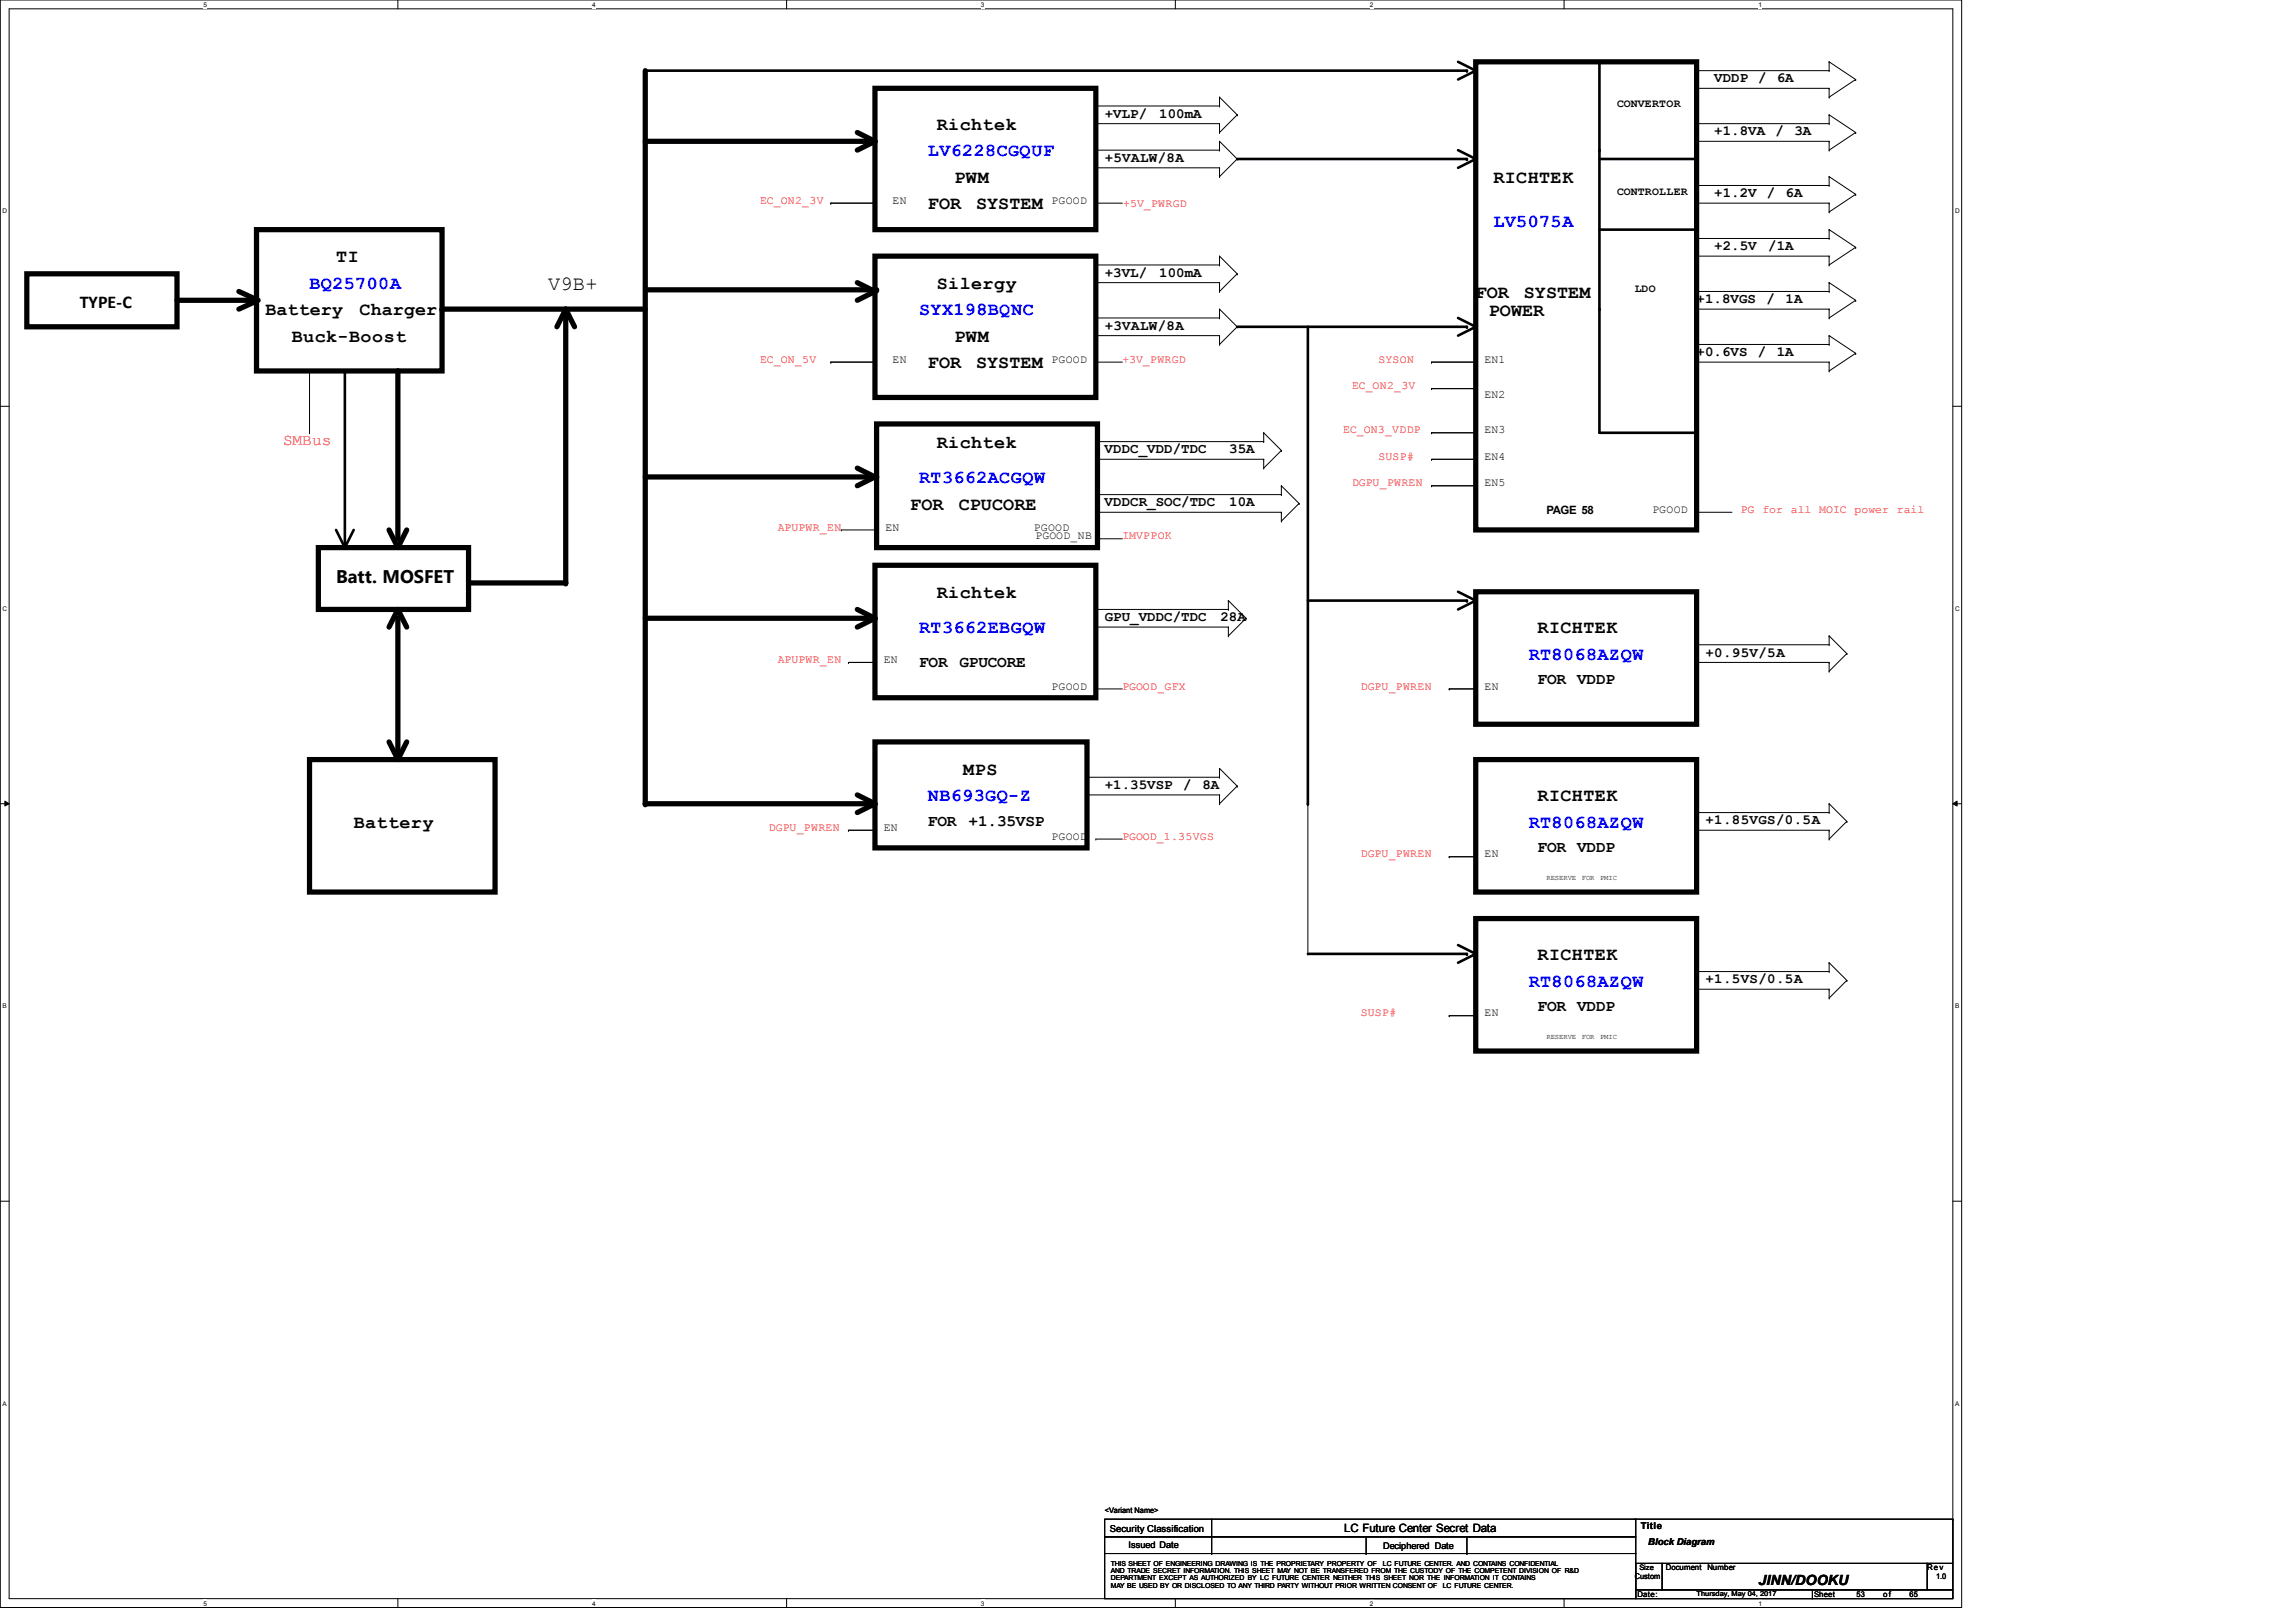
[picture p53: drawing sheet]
<svg xmlns="http://www.w3.org/2000/svg" width="297mm" height="210mm" viewBox="0 0 297 210" stroke-linecap="round" stroke-linejoin="round" font-family="sans-serif">
<defs><g id="words">
<text font-size="2.6" x="70.9" y="37.5">V9B+</text>
<g font-size="2.4">
<text x="121.2" y="16.8">Richtek</text>
<text x="123.5" y="23.7">PWM</text>
<text x="193.2" y="23.7">RICHTEK</text>
<text x="120.1" y="27.1">FOR</text>
<text x="126.3" y="27.1">SYSTEM</text>
<text x="43.5" y="34">TI</text>
<text x="34.3" y="40.8">Battery</text>
<text x="46.5" y="40.8">Charger</text>
<text x="121.2" y="37.4">Silergy</text>
<text x="190.9" y="38.5">FOR</text>
<text x="192.6" y="40.9">POWER</text>
<text x="197.1" y="38.5">SYSTEM</text>
<text x="37.8" y="44.2">Buck-Boost</text>
<text x="120.1" y="47.7">FOR</text>
<text x="123.5" y="44.2">PWM</text>
<text x="126.3" y="47.7">SYSTEM</text>
<text x="121.2" y="58">Richtek</text>
<text x="117.8" y="66">FOR</text>
<text x="124" y="66">CPUCORE</text>
<text x="43.5" y="75.4">Batt. MOSFET</text>
<text x="121.2" y="77.4">Richtek</text>
<text x="198.9" y="82">RICHTEK</text>
<text x="124.6" y="100.2">MPS</text>
<text x="45.8" y="107.1">Battery</text>
<text x="198.9" y="103.7">RICHTEK</text>
<text x="198.9" y="124.2">RICHTEK</text>
</g>
<g font-size="2.4" fill="#00f">
<text x="120.1" y="20.2">LV6228CGQUF</text>
<text x="193.2" y="29.4">LV5075A</text>
<text x="40" y="37.4">BQ25700A</text>
<text x="118.9" y="40.8">SYX198BQNC</text>
<text x="118.9" y="62.5">RT3662ACGQW</text>
<text x="118.9" y="82">RT3662EBGQW</text>
<text x="197.8" y="85.4">RT8068AZQW</text>
<text x="120.1" y="103.7">NB693GQ-Z</text>
<text x="197.8" y="107.1">RT8068AZQW</text>
<text x="197.8" y="127.7">RT8068AZQW</text>
</g>
<text font-size="2.3" x="10.3" y="39.9">TYPE-C</text>
<text font-size="2.1" fill="#f00" x="36.6" y="57.6">SMBus</text>
<g font-size="2.1">
<text x="118.9" y="86.3">FOR</text>
<text x="124.1" y="86.3">GPUCORE</text>
<text x="198.9" y="88.6">FOR VDDP</text>
<text x="120.1" y="106.8">FOR</text>
<text x="125.3" y="106.8">+1.35VSP</text>
<text x="198.9" y="110.3">FOR VDDP</text>
<text x="198.9" y="130.9">FOR VDDP</text>
</g>
<g font-size="1.8">
<text x="221.8" y="10.7">VDDP</text>
<text x="227.5" y="10.7">/</text>
<text x="229.9" y="10.7">6A</text>
<text x="142.9" y="15.2">+VLP/</text>
<text x="150" y="15.2">100mA</text>
<text x="221.8" y="17.5">+1.8VA /</text>
<text x="232.2" y="17.5">3A</text>
<text x="142.9" y="21">+5VALW/8A</text>
<text x="221.8" y="25.5">+1.2V /</text>
<text x="231" y="25.5">6A</text>
<text x="142.9" y="35.8">+3VL/</text>
<text x="150" y="35.8">100mA</text>
<text x="221.8" y="32.4">+2.5V</text>
<text x="228.8" y="32.4">/1A</text>
<text x="219.5" y="39.2">+1.8VGS</text>
<text x="228.6" y="39.2">/</text>
<text x="231" y="39.2">1A</text>
<text x="142.9" y="42.7">+3VALW/8A</text>
<text x="219.5" y="46.1">+0.6VS</text>
<text x="227.4" y="46.1">/</text>
<text x="229.9" y="46.1">1A</text>
<text x="142.9" y="58.7">VDDC_VDD/TDC</text>
<text x="159" y="58.7">35A</text>
<text x="142.9" y="65.5">VDDCR_SOC/TDC</text>
<text x="159" y="65.5">10A</text>
<text x="142.9" y="80.4">GPU_VDDC/TDC</text>
<text x="157.9" y="80.4">28A</text>
<text x="220.6" y="85">+0.95V/5A</text>
<text x="142.9" y="102.1">+1.35VSP</text>
<text x="153.1" y="102.1">/</text>
<text x="155.6" y="102.1">8A</text>
<text x="220.6" y="106.7">+1.85VGS/0.5A</text>
<text x="220.6" y="127.3">+1.5VS/0.5A</text>
<text x="227.5" y="205.1">JINN/DOOKU</text>
</g>
<g font-size="1.5">
<text x="209.2" y="13.8">CONVERTOR</text>
<text x="115.5" y="26.4">EN</text>
<text x="136.1" y="26.4">PGOOD</text>
<text x="209.2" y="25.2">CONTROLLER</text>
<text x="211.5" y="37.8">LDO</text>
<text x="115.5" y="46.9">EN</text>
<text x="136.1" y="46.9">PGOOD</text>
<text x="192.1" y="46.9">EN1</text>
<text x="192.1" y="51.5">EN2</text>
<text x="192.1" y="56.1">EN3</text>
<text x="192.1" y="59.5">EN4</text>
<text x="192.1" y="62.9">EN5</text>
<text x="114.6" y="68.7">EN</text>
<text x="133.8" y="68.7">PGOOD</text>
<text x="134" y="69.8">PGOOD_NB</text>
<text x="200.1" y="66.5">PAGE 58</text>
<text x="213.8" y="66.4">PGOOD</text>
<text x="114.3" y="85.8">EN</text>
<text x="136.1" y="89.2">PGOOD</text>
<text x="192.1" y="89.2">EN</text>
<text x="114.3" y="107.5">EN</text>
<text x="136.1" y="108.7">PGOOD</text>
<text x="192.1" y="111">EN</text>
<text x="192.1" y="131.5">EN</text>
<text x="173.9" y="198.3">LC Future Center Secret Data</text>
</g>
<g font-size="1.5" fill="#f00">
<text x="98.3" y="26.4">EC_ON2_3V</text>
<text x="145.3" y="26.8">+5V_PWRGD</text>
<text x="98.3" y="46.9">EC_ON_5V</text>
<text x="145.2" y="46.9">+3V_PWRGD</text>
<text x="178.3" y="46.9">SYSON</text>
<text x="174.9" y="50.4">EC_ON2_3V</text>
<text x="173.8" y="56.1">EC_ON3_VDDP</text>
<text x="178.3" y="59.5">SUSP#</text>
<text x="174.9" y="62.9">DGPU_PWREN</text>
<text x="100.6" y="68.7">APUPWR_EN</text>
<text x="145.2" y="69.8">IMVPPOK</text>
<text x="225.2" y="66.4">PG for all MOIC power rail</text>
<text x="100.6" y="85.8">APUPWR_EN</text>
<text x="145.2" y="89.2">PGOOD_GFX</text>
<text x="176.1" y="89.2">DGPU_PWREN</text>
<text x="99.5" y="107.5">DGPU_PWREN</text>
<text x="145.2" y="108.7">PGOOD_1.35VGS</text>
<text x="176.1" y="111">DGPU_PWREN</text>
<text x="176.1" y="131.5">SUSP#</text>
</g>
<g font-size="1.2">
<text x="212.3" y="197.9">Title</text>
<text x="143.6" y="198.2">Security Classification</text>
<text x="146" y="200.3">Issued Date</text>
<text x="178.9" y="200.4">Deciphered Date</text>
<text x="213.2" y="199.9">Block Diagram</text>
</g>
<g font-size="1">
<text x="142.9" y="195.8">&lt;Variant Name&gt;</text>
<text x="212.1" y="203.2">Size</text>
<text x="215.5" y="203.2">Document</text>
<text x="220.9" y="203.2">Number</text>
<text x="249.3" y="203.2">Rev</text>
<text x="211.5" y="204.3">Custom</text>
<text x="211.8" y="206.6">Date:</text>
<text x="234.7" y="206.6">Sheet</text>
<text x="240.2" y="206.6">53</text>
<text x="243.6" y="206.6">of</text>
<text x="247.1" y="206.6">65</text>
<text x="250.5" y="204.3">1.0</text>
</g>
<g font-size=".9">
<text x="200.1" y="113.9">RESERVE</text>
<text x="204.6" y="113.9">FOR</text>
<text x="207" y="113.9">PMIC</text>
<text x="200.1" y="134.5">RESERVE</text>
<text x="204.6" y="134.5">FOR</text>
<text x="207" y="134.5">PMIC</text>
<text x="143.7" y="203.6">AND TRADE SECRET INFORMATION. THIS SHEET MAY NOT BE TRANSFERED FROM THE CUSTODY OF THE COMPETENT DIVISION OF R&amp;D</text>
<text x="143.7" y="202.6">THIS SHEET OF ENGINEERING DRAWING IS THE PROPRIETARY PROPERTY OF</text>
<text x="178.9" y="202.6">LC FUTURE CENTER. AND CONTAINS CONFIDENTIAL</text>
<text x="143.7" y="204.5">DEPARTMENT EXCEPT AS AUTHORIZED BY LC FUTURE CENTER NEITHER THIS SHEET NOR THE INFORMATION IT CONTAINS</text>
<text x="143.7" y="205.4">MAY BE USED BY OR DISCLOSED TO ANY THIRD PARTY WITHOUT PRIOR WRITTEN CONSENT OF</text>
<text x="186.6" y="205.4">LC FUTURE CENTER.</text>
<text x="219.5" y="206.5">Thursday, May 04, 2017</text>
</g>
<g font-size=".8">
<text x="26.3" y=".9">5</text>
<text x="76.6" y=".9">4</text>
<text x="126.9" y=".9">3</text>
<text x="177.2" y=".9">2</text>
<text x="227.5" y=".9">1</text>
<text x=".3" y="27.6">D</text>
<text x="252.9" y="27.6">D</text>
<text x=".3" y="79">C</text>
<text x="252.9" y="79">C</text>
<text x=".3" y="130.5">B</text>
<text x="252.9" y="130.5">B</text>
<text x=".3" y="181.9">A</text>
<text x="252.9" y="181.9">A</text>
<text x="26.3" y="207.8">5</text>
<text x="76.6" y="207.8">4</text>
<text x="126.9" y="207.8">3</text>
<text x="177.2" y="207.8">2</text>
<text x="227.5" y="207.8">1</text>
</g>
</g></defs>
<path d="M0 0h253.8v208h-253.8zM1.2 1.1h251.4v205.8h-251.4z" fill="none" stroke="#000" stroke-width=".13"/>
<g fill="#fff">
<path d="M26.3 .1h.5v1h-.5z"/>
<path d="M26.3 207h.5v.9h-.5z"/>
</g>
<path d="M51.5 0v1.1M51.5 206.9v1.1" fill="none" stroke="#000" stroke-width=".13"/>
<g fill="#fff">
<path d="M76.6 .1h.5v1h-.5z"/>
<path d="M76.6 207h.5v.9h-.5z"/>
</g>
<path d="M101.8 0v1.1M101.8 206.9v1.1" fill="none" stroke="#000" stroke-width=".13"/>
<g fill="#fff">
<path d="M126.9 .1h.5v1h-.5z"/>
<path d="M126.9 207h.5v.9h-.5z"/>
</g>
<path d="M152.1 0v1.1M152.1 206.9v1.1" fill="none" stroke="#000" stroke-width=".13"/>
<g fill="#fff">
<path d="M177.2 .1h.5v1h-.5z"/>
<path d="M177.2 207h.5v.9h-.5z"/>
</g>
<path d="M202.3 0v1.1M202.3 206.9v1.1" fill="none" stroke="#000" stroke-width=".13"/>
<g fill="#fff">
<path d="M227.5 .1h.5v1h-.5z"/>
<path d="M227.5 207h.5v.9h-.5z"/>
<path d="M.3 26.8h.6v1h-.6z"/>
<path d="M252.9 26.8h.6v1h-.6z"/>
<path d="M.3 78.3h.6v.9h-.6z"/>
<path d="M252.9 78.3h.6v.9h-.6z"/>
</g>
<path d="M0 52.6h1.2M252.6 52.6h1.2" fill="none" stroke="#000" stroke-width=".13"/>
<g fill="#fff">
<path d="M.3 129.7h.6v.9h-.6z"/>
<path d="M252.9 129.7h.6v.9h-.6z"/>
</g>
<path d="M0 104h1.2M.6 103.7l.6 .3-.6 .3zM252.6 104l.6-.3v.6zM252.6 104h1.2" fill="none" stroke="#000" stroke-width=".13"/>
<path d="M.6 103.7l.6 .3-.6 .3zM252.6 104l.6-.3v.6z" fill="#000"/>
<g fill="#fff">
<path d="M.3 181.1h.6v1h-.6z"/>
<path d="M252.9 181.1h.6v1h-.6z"/>
</g>
<g fill="none" stroke="#000" stroke-width=".13">
<path d="M141.8 19.4h.1M141.8 19.4v2.3h16M141.8 16h16M141.8 13.7h16M141.8 19.4h16M157.8 16h.1M157.8 12.6h.1M157.8 17.1h.1M157.8 13.7h.1M157.8 19.4h.1M157.8 18.3h.1M157.8 12.6v1.1"/>
<path d="M157.8 16v1.1M157.8 18.3v1.1M157.8 12.6l2.3 2.3M157.8 18.3l2.3 2.3M160.1 14.9h.1M160.1 14.9l-2.3 2.2M219.5 16h17.1M219.5 11.4h17.1M219.5 9.1h17.1M219.5 18.3h17.1M236.6 12.6h.1M236.6 11.4h.1"/>
<path d="M236.6 8h.1M236.6 9.1h.1M236.6 18.3h.1M236.6 14.9h.1M236.6 16h.1M236.6 19.4h.1M236.6 8v1.1M236.6 11.4v1.2M236.6 14.9v1.1M236.6 18.3v1.1M236.6 8l3.5 2.3M236.6 14.9l3.5 2.2"/>
<path d="M240.1 10.3h.1M240.1 17.1h.1M240.1 10.3l-3.5 2.3M240.1 17.1l-3.5 2.3M107.5 26.3h.1M107.5 26.3h5.7M141.8 26.3h.1M141.8 34.3h16M141.8 36.6h16M141.8 26.3h3.4M157.8 34.3h.1M157.8 37.7h.1"/>
<path d="M157.8 36.6h.1M157.8 33.1h.1M157.8 21.7h.1M157.8 22.9h.1M157.8 21.7v1.2M157.8 33.1v1.2M157.8 36.6v1.1M157.8 33.1l2.3 2.3M160.1 35.4h.1M160.1 20.6h.1M160.1 35.4l-2.3 2.3M160.1 20.6l-2.3 2.3"/>
<path d="M219.5 26.3h17.1M219.5 24h17.1M219.5 30.9h17.1M219.5 33.1h17.1M219.5 37.7h17.1M236.6 26.3h.1M236.6 22.9h.1M236.6 24h.1M236.6 27.4h.1M236.6 30.9h.1M236.6 34.3h.1M236.6 33.1h.1"/>
<path d="M236.6 29.7h.1M236.6 36.6h.1M236.6 37.7h.1M236.6 22.9l3.5 2.2M236.6 22.9v1.1M236.6 26.3v1.1M236.6 29.7v1.2M236.6 33.1v1.2M236.6 36.6v1.1M236.6 29.7l3.5 2.3M236.6 36.6l3.5 2.3M240.1 25.1h.1"/>
<path d="M240.1 32h.1M240.1 38.9h.1M240.1 25.1l-3.5 2.3M240.1 32l-3.5 2.3M240.1 38.9l-3.5 2.2M40 56h.1M40 48v8M107.5 46.9h.1M107.5 46.9h5.7M141.8 40h.1M141.8 46.9h.1M141.8 59.4h21.7"/>
<path d="M141.8 57.1h21.7M141.8 40v2.3M141.8 46.9h3.4M141.8 41.1h16M141.8 43.4h16M142 58.3h.1M142 59.4h.1M142 58.3v2.3M157.8 44.6h.1M157.8 41.1h.1M157.8 43.4h.1M157.8 40h.1"/>
<path d="M157.8 40v1.1M157.8 43.4v1.2M157.8 40l2.3 2.3M160.1 42.3h.1M160.1 42.3l-2.3 2.3M163.5 59.4h.1M163.5 56h.1M163.5 57.1h.1M163.5 56v1.1M163.5 59.4v1.2M163.5 56l2.3 2.3M165.8 58.3h.1"/>
<path d="M165.8 58.3l-2.3 2.3M185.2 56h.1M185.2 46.9h.1M185.2 59.4h.1M185.2 50.3h.1M185.2 59.4h5.7M185.2 46.9h5.7M185.2 56h5.7M185.2 50.3h5.7M219.5 46.9h17.1M219.5 40h17.1M219.5 44.6h17.1"/>
<path d="M236.6 41.1h.1M236.6 40h.1M236.6 48h.1M236.6 46.9h.1M236.6 43.4h.1M236.6 44.6h.1M236.6 40v1.1M236.6 43.4v1.2M236.6 46.9v1.1M236.6 43.4l3.5 2.3M240.1 45.7h.1M240.1 45.7l-3.5 2.3"/>
<path d="M108.8 68.6h.1M108.8 68.6h4.6M141.8 69.7h.1M141.8 66.3h24M141.8 64h24M141.8 69.7h3.4M141.8 78.9h17.1M142 60.6h.1M142 66.3h.1M142 64v2.3M158.9 77.7h.1M158.9 78.9h.1"/>
<path d="M158.9 77.7v1.2M158.9 77.7l2.3 2.3M163.5 60.6h.1M165.8 67.4h.1M165.8 66.3h.1M165.8 62.9h.1M165.8 64h.1M165.8 62.9v1.1M165.8 66.3v1.1M165.8 62.9l2.3 2.3M168.1 65.2h.1M168.1 65.2l-2.3 2.2"/>
<path d="M185.2 62.9h.1M185.2 62.9h5.7M219.5 66.3h.1M219.5 66.3h4.6M109.8 85.7h.1M109.8 85.7h3.4M141.8 80h.1M141.8 89.2h.1M141.8 80v2.3M141.8 81.2h17.1M141.8 89.2h3.4M157.8 99.4h.1"/>
<path d="M157.8 99.4v1.2M157.8 99.4l2.3 2.3M158.9 82.3h.1M158.9 81.2h.1M158.9 81.2v1.1M161.2 80h.1M161.2 80l-2.3 2.3M187.5 89.2h.1M187.5 89.2h3.4M219.5 83.4h.1M219.5 83.4v2.3h17.1M219.5 83.4h17.1"/>
<path d="M236.6 85.7h.1M236.6 86.9h.1M236.6 82.3h.1M236.6 83.4h.1M236.6 82.3v1.1M236.6 85.7v1.2M236.6 82.3l2.3 2.3M238.9 84.6h.1M238.9 84.6l-2.3 2.3M109.8 107.4h.1M109.8 107.4h3.4M140.6 102.9h17.2"/>
<path d="M140.6 100.6h17.2M141.8 108.6h.1M141.8 108.6h3.4M157.8 102.9h.1M157.8 104h.1M157.8 100.6h.1M157.8 102.9v1.1M160.1 101.7h.1M160.1 101.7l-2.3 2.3M169.2 104v19.4M187.5 110.9h.1M187.5 110.9h3.4"/>
<path d="M219.5 105.2h.1M219.5 105.2v2.2h17.1M219.5 105.2h17.1M236.6 107.4h.1M236.6 108.6h.1M236.6 104h.1M236.6 105.2h.1M236.6 104v1.2M236.6 107.4v1.2M236.6 104l2.3 2.3M238.9 106.3h.1M238.9 106.3l-2.3 2.3"/>
<path d="M169.2 123.4h.1M187.5 131.4h.1M187.5 131.4h3.4M219.5 125.7h.1M219.5 125.7v2.3h17.1M219.5 125.7h17.1M236.6 129.2h.1M236.6 128h.1M236.6 124.6h.1M236.6 125.7h.1M236.6 124.6v1.1M236.6 128v1.2"/>
<path d="M236.6 124.6l2.3 2.3M238.9 126.9h.1M238.9 126.9l-2.3 2.3M0 155.4h1.2M252.6 155.4h1.2M142.9 196.6h68.7v2.3h-68.7zM142.9 198.9h68.7v2.1h-68.7zM156.8 198.9h.1M156.8 196.6v4.4M176.7 198.9v2.1M189.8 198.9v2.1M211.5 196.6h41.1"/>
<path d="M252.6 196.6h.1M252.6 196.6v5.7M142.9 201h68.7v5.9h-68.7zM156.8 201h.1M176.7 201h.1M189.8 201h.1M211.6 202.3h3.4v3.4h-3.4zM211.6 205.7h22.9v1.2h-22.9zM215 202.3h34.3v3.4h-34.3zM234.5 205.7h18.1v1.2h-18.1zM249.3 202.3h3.3v3.4h-3.3z"/>
</g>
<g fill="none" stroke="#000" stroke-width=".68">
<path d="M83.5 18.3h29.7M83.5 9.1v94.9h29.7M110.9 17.1l2.3 1.2-2.3 1.1M113.2 11.4h28.6v18.3h-28.6zM190.9 8h28.6v60.6h-28.6zM3.5 35.4h19.4v6.9h-19.4zM22.9 38.9h10.3M30.9 37.7l2.5 1.2-2.5 1.1M33.2 29.7h24v18.3h-24zM83.7 37.5h29.7M110.9 36.6l2.3 1.1-2.3 1.2M113.2 33.1h28.6v18.3h-28.6z"/>
<path d="M51.5 48v21.7M57.2 40h26.3M72 42.3l1.2-2.3 1.1 2.3M73.2 40v35.4h-12.6M113.4 54.9h28.6v16h-28.6zM41.2 70.9h19.4v8h-19.4zM50.3 68.6l1.2 2.3 1.1-2.3M83.5 61.7h29.9M110.9 60.6l2.3 1.1-2.3 1.2M110.9 78.9l2.3 1.1-2.3 1.2M113.2 73.2h28.6v17.1h-28.6zM190.9 76.6h28.6v17.1h-28.6z"/>
<path d="M40 98.3h24v17.1h-24zM50.3 81.2l1.2-2.3 1.1 2.3M50.3 96l1.2 2.3 1.1-2.3M51.5 80v17.2M83.5 80h29.7M113.2 96h27.4v13.7h-27.4zM190.9 98.3h28.6v17.1h-28.6zM110.9 102.9l2.3 1.1-2.3 1.2M190.9 118.9h28.6v17.1h-28.6z"/>
</g>
<g fill="#000">
<circle cx="113.2" cy="18.3" r=".34"/>
<circle cx="189.8" cy="9.1" r=".17"/>
<circle cx="206.9" cy="19.4" r=".17"/>
<circle cx="206.9" cy="8" r=".17"/>
<circle cx="33.2" cy="38.9" r=".34"/>
<circle cx="113.4" cy="37.5" r=".34"/>
<circle cx="189.8" cy="20.6" r=".17"/>
<circle cx="219.5" cy="20.6" r=".17"/>
<circle cx="219.5" cy="29.7" r=".17"/>
<circle cx="51.5" cy="48" r=".34"/>
<circle cx="57.2" cy="40" r=".34"/>
<circle cx="73.2" cy="40" r=".34"/>
<circle cx="189.8" cy="42.3" r=".17"/>
<circle cx="206.9" cy="40" r=".17"/>
<circle cx="219.5" cy="56" r=".17"/>
<circle cx="44.6" cy="70.9" r=".17"/>
<circle cx="73.2" cy="75.4" r=".34"/>
<circle cx="113.4" cy="61.7" r=".34"/>
<circle cx="189.8" cy="77.7" r=".17"/>
<circle cx="51.5" cy="97.2" r=".34"/>
<circle cx="113.2" cy="80" r=".34"/>
<circle cx="83.5" cy="104" r=".34"/>
<circle cx="113.2" cy="104" r=".34"/>
<circle cx="169.2" cy="104" r=".17"/>
<circle cx="189.8" cy="123.4" r=".17"/>
</g>
<g fill="none" stroke="#000" stroke-width=".34">
<path d="M83.5 9.1h106.3M188.6 19.4l2.3 1.2-2.3 1.1M188.6 8l2.3 1.1-2.3 1.2M206.9 8v48h12.6M160.1 20.6h29.7M206.9 20.6h12.6M206.9 29.7h12.6M44.6 48v22.9M160.1 42.3h29.7M169.2 42.3v61.7M188.6 41.1l2.3 1.2-2.3 1.1M43.5 68.6l1.1 2.3 1.2-2.3"/>
<path d="M169.2 77.7h20.6M188.6 76.6l2.3 1.1-2.3 1.2M169.2 123.4h20.6M188.6 122.3l2.3 1.1-2.3 1.2"/>
</g>
<use href="#words"/>
</svg>
